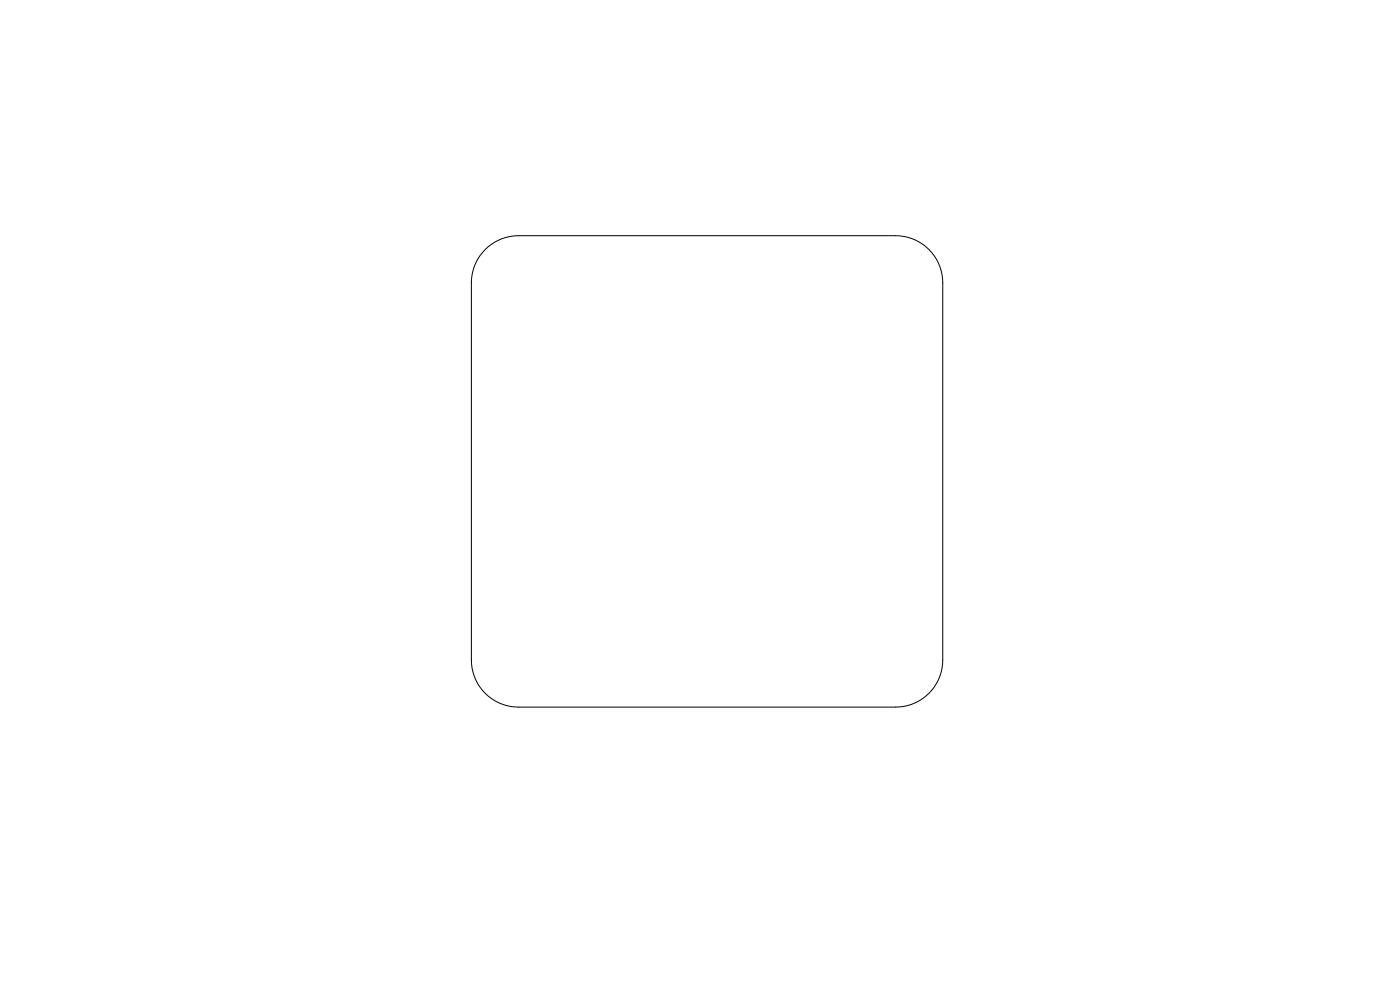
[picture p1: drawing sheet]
<svg xmlns="http://www.w3.org/2000/svg" width="297mm" height="210mm" viewBox="0 0 297 210" stroke-linecap="round" stroke-linejoin="round" font-family="sans-serif">
<path d="M102.9 52.9a10 10 0 0 1 7.1-2.9h80a10 10 0 0 1 10 10v80a10 10 0 0 1-10 10h-80a10 10 0 0 1-10-10v-80a10 10 0 0 1 2.9-7.1z" fill="none" stroke="#000" stroke-width=".21"/>
</svg>
